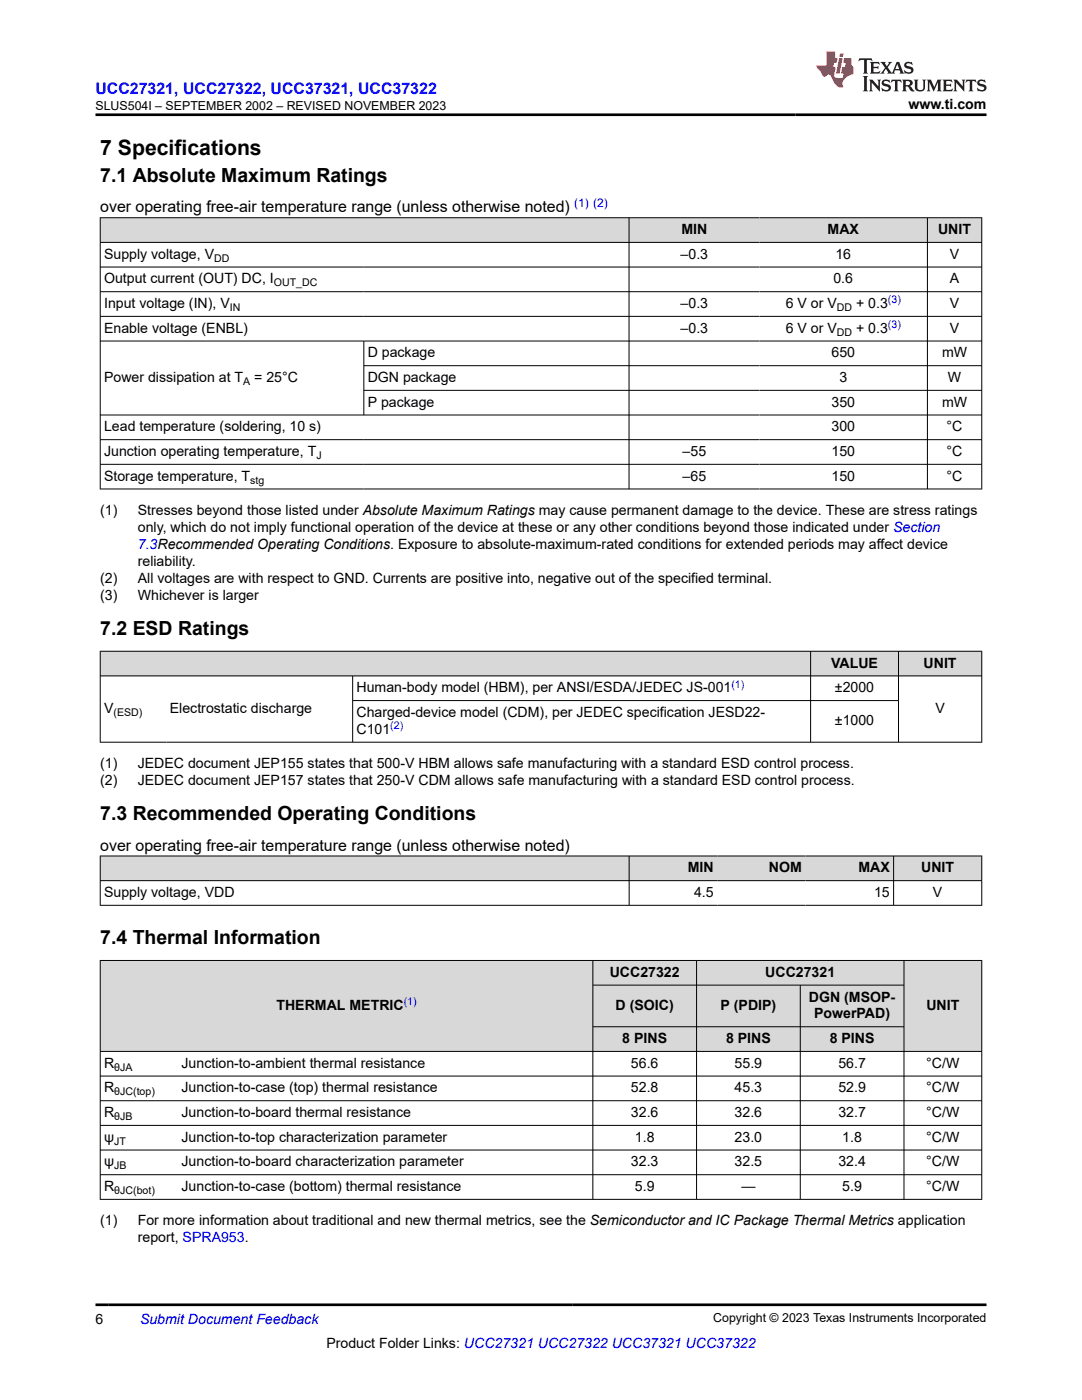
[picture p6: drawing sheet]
<svg xmlns="http://www.w3.org/2000/svg" width="216mm" height="279mm" viewBox="0 0 216 279" stroke-linecap="round" stroke-linejoin="round" font-family="sans-serif">
<defs><g id="words">
<text font-size="4.2" x="20" y="30.9">7 Specifications</text>
<g font-size="3.9">
<text x="20" y="36.3">7.1 Absolute Maximum Ratings</text>
<text x="20" y="126.6">7.2 ESD Ratings</text>
<text x="20" y="163.6">7.3 Recommended Operating Conditions</text>
<text x="20" y="188.4">7.4 Thermal Information</text>
</g>
<text font-size="3.2" fill="#00f" x="19" y="18.7">UCC27321, UCC27322, UCC37321, UCC37322</text>
<g font-size="3.2">
<text x="20" y="42.4">over operating free-air temperature range (unless otherwise noted)</text>
<text x="20" y="169.8">over operating free-air temperature range (unless otherwise noted)</text>
</g>
<g font-size="2.8">
<text x="181.3" y="21.8">www.ti.com</text>
<text x="136" y="46.7">MIN</text>
<text x="165.1" y="46.7">MAX</text>
<text x="187.2" y="46.7">UNIT</text>
<text x="20.8" y="51.6">Supply voltage, V</text>
<text x="135.8" y="51.6">–0.3</text>
<text x="166.7" y="51.6">16</text>
<text x="189.5" y="51.6">V</text>
<text x="20.8" y="56.6">Output current (OUT) DC, I</text>
<text x="166.3" y="56.6">0.6</text>
<text x="189.5" y="56.6">A</text>
<text x="20.8" y="61.5">Input voltage (IN), V</text>
<text x="135.8" y="61.5">–0.3</text>
<text x="156.8" y="61.5">6 V or V</text>
<text x="170.8" y="61.5">+ 0.3</text>
<text x="189.5" y="61.5">V</text>
<text x="20.8" y="66.4">Enable voltage (ENBL)</text>
<text x="73.4" y="71.3">D package</text>
<text x="135.8" y="66.4">–0.3</text>
<text x="156.8" y="66.4">6 V or V</text>
<text x="165.9" y="71.3">650</text>
<text x="170.8" y="66.4">+ 0.3</text>
<text x="188" y="71.3">mW</text>
<text x="189.5" y="66.4">V</text>
<text x="20.8" y="76.3">Power dissipation at T</text>
<text x="50.7" y="76.3">= 25°C</text>
<text x="73.4" y="76.3">DGN package</text>
<text x="167.5" y="76.3">3</text>
<text x="189.1" y="76.3">W</text>
<text x="73.4" y="81.2">P package</text>
<text x="165.9" y="81.2">350</text>
<text x="188" y="81.2">mW</text>
<text x="20.8" y="86.1">Lead temperature (soldering, 10 s)</text>
<text x="165.9" y="86.1">300</text>
<text x="188.9" y="86.1">°C</text>
<text x="20.8" y="91">Junction operating temperature, T</text>
<text x="20.8" y="95.9">Storage temperature, T</text>
<text x="136.2" y="91">–55</text>
<text x="136.2" y="95.9">–65</text>
<text x="165.9" y="91">150</text>
<text x="165.9" y="95.9">150</text>
<text x="188.9" y="91">°C</text>
<text x="188.9" y="95.9">°C</text>
<text x="20" y="102.7">(1)</text>
<text x="27.5" y="102.7">Stresses beyond those listed under Absolute Maximum Ratings may cause permanent damage to the device. These are stress ratings</text>
<text x="27.5" y="106.1">only, which do not imply functional operation of the device at these or any other conditions beyond those indicated under Section</text>
<text x="27.5" y="112.9">reliability.</text>
<text x="20" y="116.3">(2)</text>
<text x="20" y="119.7">(3)</text>
<text x="27.5" y="116.3">All voltages are with respect to GND. Currents are positive into, negative out of the specified terminal.</text>
<text x="27.5" y="119.7">Whichever is larger</text>
<text x="165.8" y="133.2">VALUE</text>
<text x="184.3" y="133.2">UNIT</text>
<text x="20.8" y="142.3">V</text>
<text x="33.9" y="142.3">Electrostatic discharge</text>
<text x="71.1" y="138.2">Human-body model (HBM), per ANSI/ESDA/JEDEC JS-001</text>
<text x="71.1" y="143.1">Charged-device model (CDM), per JEDEC specification JESD22-</text>
<text x="166.6" y="138.2">±2000</text>
<text x="186.7" y="142.3">V</text>
<text x="71.1" y="146.5">C101</text>
<text x="166.6" y="144.8">±1000</text>
<text x="20" y="153.3">(1)</text>
<text x="27.5" y="153.3">JEDEC document JEP155 states that 500-V HBM allows safe manufacturing with a standard ESD control process.</text>
<text x="20" y="156.7">(2)</text>
<text x="27.5" y="156.7">JEDEC document JEP157 states that 250-V CDM allows safe manufacturing with a standard ESD control process.</text>
<text x="20.8" y="179">Supply voltage, VDD</text>
<text x="137.3" y="174.1">MIN</text>
<text x="138.5" y="179">4.5</text>
<text x="153.4" y="174.1">NOM</text>
<text x="171.3" y="174.1">MAX</text>
<text x="174.4" y="179">15</text>
<text x="183.8" y="174.1">UNIT</text>
<text x="186.2" y="179">V</text>
<text x="121.7" y="195">UCC27322</text>
<text x="152.7" y="195">UCC27321</text>
<text x="55.2" y="201.6">THERMAL METRIC</text>
<text x="122.8" y="201.6">D (SOIC)</text>
<text x="143.8" y="201.6">P (PDIP)</text>
<text x="161.4" y="199.9">DGN (MSOP-</text>
<text x="162.5" y="203.3">PowerPAD)</text>
<text x="184.8" y="201.6">UNIT</text>
<text x="124.2" y="208.2">8 PINS</text>
<text x="144.9" y="208.2">8 PINS</text>
<text x="165.6" y="208.2">8 PINS</text>
<text x="20.8" y="213.1">R</text>
<text x="36.2" y="213.1">Junction-to-ambient thermal resistance</text>
<text x="125.9" y="213.1">56.6</text>
<text x="146.6" y="213.1">55.9</text>
<text x="167.3" y="213.1">56.7</text>
<text x="184.8" y="213.1">°C/W</text>
<text x="20.8" y="218">R</text>
<text x="36.2" y="218">Junction-to-case (top) thermal resistance</text>
<text x="125.9" y="218">52.8</text>
<text x="146.6" y="218">45.3</text>
<text x="167.3" y="218">52.9</text>
<text x="184.8" y="218">°C/W</text>
<text x="20.8" y="222.9">R</text>
<text x="20.8" y="227.9">ψ</text>
<text x="36.2" y="222.9">Junction-to-board thermal resistance</text>
<text x="36.2" y="227.9">Junction-to-top characterization parameter</text>
<text x="125.9" y="222.9">32.6</text>
<text x="126.7" y="227.9">1.8</text>
<text x="146.6" y="222.9">32.6</text>
<text x="146.6" y="227.9">23.0</text>
<text x="167.3" y="222.9">32.7</text>
<text x="168.1" y="227.9">1.8</text>
<text x="184.8" y="222.9">°C/W</text>
<text x="184.8" y="227.9">°C/W</text>
<text x="20.8" y="232.8">ψ</text>
<text x="36.2" y="232.8">Junction-to-board characterization parameter</text>
<text x="125.9" y="232.8">32.3</text>
<text x="146.6" y="232.8">32.5</text>
<text x="167.3" y="232.8">32.4</text>
<text x="184.8" y="232.8">°C/W</text>
<text x="20.8" y="237.7">R</text>
<text x="36.2" y="237.7">Junction-to-case (bottom) thermal resistance</text>
<text x="126.7" y="237.7">5.9</text>
<text x="147.9" y="237.7">—</text>
<text x="168.1" y="237.7">5.9</text>
<text x="184.8" y="237.7">°C/W</text>
<text x="20" y="244.5">(1)</text>
<text x="27.5" y="244.5">For more information about traditional and new thermal metrics, see the Semiconductor and IC Package Thermal Metrics application</text>
<text x="27.5" y="247.9">report, SPRA953.</text>
<text x="19" y="264.2">6</text>
<text x="65.1" y="269">Product Folder Links: UCC27321 UCC27322 UCC37321 UCC37322</text>
</g>
<g font-size="2.8" fill="#00f">
<text x="27.5" y="109.5">7.3Recommended Operating Conditions. Exposure to absolute-maximum-rated conditions for extended periods may affect device</text>
<text x="27.9" y="264.2">Submit Document Feedback</text>
</g>
<g font-size="2.5">
<text x="19" y="21.9">SLUS504I – SEPTEMBER 2002 – REVISED NOVEMBER 2023</text>
<text x="142.3" y="263.9">Copyright © 2023 Texas Instruments Incorporated</text>
</g>
<text font-size="2.4" fill="#00f" x="114.6" y="41.3">(1) (2)</text>
<g font-size="2.1">
<text x="42.7" y="52.2">DD</text>
<text x="54.6" y="57.1">OUT_DC</text>
<text x="45.9" y="62.1">IN</text>
<text x="167" y="62.1">DD</text>
<text x="167" y="67">DD</text>
<text x="48.5" y="76.8">A</text>
<text x="63.1" y="91.6">J</text>
<text x="49.9" y="96.5">stg</text>
<text x="22.6" y="142.9">(ESD)</text>
<text x="22.8" y="213.7">θJA</text>
<text x="22.8" y="218.6">θJC(top)</text>
<text x="22.8" y="223.5">θJB</text>
<text x="22.8" y="228.4">JT</text>
<text x="22.8" y="233.4">JB</text>
<text x="22.8" y="238.3">θJC(bot)</text>
</g>
<g font-size="2.1" fill="#00f">
<text x="177.2" y="60.6">(3)</text>
<text x="177.2" y="65.5">(3)</text>
<text x="146" y="137.2">(1)</text>
<text x="77.9" y="145.5">(2)</text>
<text x="80.6" y="200.6">(1)</text>
</g>
</g></defs>
<g fill="#d8d8d8">
<path d="M20 43.5h175.9v4.9h-175.9z" fill-rule="evenodd"/>
<path d="M20.1 43.5h105.4v4.8h-105.4z" fill-rule="evenodd"/>
<path d="M125.6 43.5h25.9v4.8h-25.9z" fill-rule="evenodd"/>
<path d="M151.5 43.5h33.5v4.8h-33.5z" fill-rule="evenodd"/>
<path d="M185.1 43.5h10.7v4.8h-10.7z" fill-rule="evenodd"/>
</g>
<g fill="none" stroke="#000" stroke-width=".2">
<path d="M19.9 43.5h176.1M19.9 48.4h176.1M19.9 53.3h176.1M19.9 58.2h176.1M20 43.4v54.2M125.5 43.4v54.2M185.1 43.4v54.2M195.9 43.4v54.2M19.9 63.1h176.1M19.9 68.1h176.1M72.6 68.1v14.8M72.6 73h123.4"/>
<path d="M72.6 77.9h123.4M19.9 82.8h176.1M19.9 87.7h176.1M19.9 92.7h176.1M19.9 97.6h176.1"/>
</g>
<g fill="#d8d8d8">
<path d="M20 130h175.9v4.9h-175.9z" fill-rule="evenodd"/>
<path d="M20.1 130h141.6v4.8h-141.6z" fill-rule="evenodd"/>
<path d="M161.8 130h17.4v4.8h-17.4z" fill-rule="evenodd"/>
<path d="M179.3 130h16.5v4.8h-16.5z" fill-rule="evenodd"/>
</g>
<path d="M19.9 130h176.1M19.9 134.9h176.1M20 129.9v18.3M70.4 134.9v13.3M70.4 139.8h108.9M161.7 129.9v18.3M179.3 129.9v18.3M195.9 129.9v18.3M19.9 148.1h176.1" fill="none" stroke="#000" stroke-width=".2"/>
<g fill="#d8d8d8">
<path d="M20 170.8h175.9v5h-175.9z" fill-rule="evenodd"/>
<path d="M20.1 170.9h105.4v4.8h-105.4z" fill-rule="evenodd"/>
<path d="M125.6 170.9h17.5v4.8h-17.5z" fill-rule="evenodd"/>
<path d="M143.1 170.9h17.6v4.8h-17.6z" fill-rule="evenodd"/>
<path d="M160.7 170.9h17.5v4.8h-17.5z" fill-rule="evenodd"/>
<path d="M178.4 170.9h17.4v4.8h-17.4z" fill-rule="evenodd"/>
</g>
<path d="M19.9 170.8h176.1M19.9 175.8h176.1M20 170.8v9.9M125.5 170.8v9.9M178.3 170.8v9.9M195.9 170.8v9.9M19.9 180.7h176.1" fill="none" stroke="#000" stroke-width=".2"/>
<g fill="#d8d8d8">
<path d="M20 191.7h175.9v4.9h-175.9z" fill-rule="evenodd"/>
<path d="M20.1 191.7h98.1v18.1h-98.1z" fill-rule="evenodd"/>
<path d="M118.4 191.7h20.5v4.8h-20.5z" fill-rule="evenodd"/>
<path d="M139.1 191.7h41.2v4.8h-41.2z" fill-rule="evenodd"/>
<path d="M180.4 191.7h15.4v18.1h-15.4z" fill-rule="evenodd"/>
<path d="M118.4 196.7h20.5v8.1h-20.5z" fill-rule="evenodd"/>
<path d="M139.1 196.7h20.5v8.1h-20.5z" fill-rule="evenodd"/>
<path d="M159.7 196.7h20.6v8.1h-20.6z" fill-rule="evenodd"/>
<path d="M118.4 205h20.5v4.8h-20.5z" fill-rule="evenodd"/>
<path d="M139.1 205h20.5v4.8h-20.5z" fill-rule="evenodd"/>
<path d="M159.7 205h20.6v4.8h-20.6z" fill-rule="evenodd"/>
</g>
<g fill="none" stroke="#000" stroke-width=".2">
<path d="M19.9 191.7h176.1M20 191.6v47.8M118.3 191.6v47.8M118.3 196.6h62.1M139 191.6v47.8M159.7 196.6v42.8M180.4 191.6v47.8M195.9 191.6v47.8M19.9 209.8h176.1M19.9 214.8h176.1M19.9 219.7h176.1M118.3 204.9h62.1"/>
<path d="M19.9 224.6h176.1M19.9 229.5h176.1M19.9 234.4h176.1M19.9 239.4h176.1"/>
</g>
<path d="M171.5 11.6l-.2 .6 .5-.2h.6v.1v2.2l-.2 .4h1l-.2-.4v-2.2v-.1h.5l.5 .2-.1-.6zM173.6 12.4l.2 .3v1.6l-.2 .4h1.9l.1-.6a1.08 1.08 0 0 1-1.3 .2v-.7h.6l.4 .2v-.7l-.4 .2h-.6v-.5l.2-.2a1 1 0 0 1 1 .3l-.1-.5zM175.7 12.4l.9 1.1-1 1.2h.9l-.2-.2 .5-.8 .4 .8-.2 .2h1.6l-.2-.2 .2-.5h.9l.1 .5-.1 .2h.9l-.2-.4-.8-1.9h-.5l-.9 2.1-.9-1.1 .9-1h-.8l.2 .2-.4 .6-.4-.6 .2-.2zM179 12.8l.4 1h-.7zM180.7 12.5a.65 .65 0 0 0-.2 .7 .65 .65 0 0 0 .6 .5l.6 .1 .1 .3a.79 .79 0 0 1-.7 .4 .79 .79 0 0 1-.7-.5l.1 .7 .2-.1a.93 .93 0 0 0 1.1 0 .93 .93 0 0 0 .4-.9 1.46 1.46 0 0 0-1.2-.6l-.1-.3a1.09 1.09 0 0 1 1.2 .2l-.2-.6-.1 .1-.5-.2zM172.2 15.2l.2 .4v2.2l-.2 .4h1l-.2-.4v-2.2l.2-.4zM173.4 15.9l.2 .4v1.5l-.2 .4h.8l-.3-.4 .1-1.3 1.6 1.8v-2l.2-.4h-.7l.1 .2 .1 1.1-1.2-1.3zM176.2 16a.65 .65 0 0 0-.2 .8 .65 .65 0 0 0 .6 .4l.6 .2 .1 .2a.79 .79 0 0 1-.7 .4 .79 .79 0 0 1-.7-.5l.1 .7 .2-.1a.93 .93 0 0 0 1.1 .1 .93 .93 0 0 0 .4-1 1.46 1.46 0 0 0-1.2-.5l-.1-.4a1.09 1.09 0 0 1 1.2 .2l-.1-.6-.2 .1-.5-.1zM177.9 15.9l-.1 .6a.63 .63 0 0 1 .8-.3v1.6l-.3 .4h1l-.2-.4v-1.6a.66 .66 0 0 1 .8 .3l-.1-.6zM180 15.9l.2 .4v1.5l-.2 .4h1l-.2-.2-.1-.7h.5l.1 .2a.79 .79 0 0 0 1.2 .6l-1-.9a.61 .61 0 0 0 .6-.6 .61 .61 0 0 0-.5-.7zM180.8 16.2h.1a.47 .47 0 0 1 .5 .1 .47 .47 0 0 1 .1 .5l-.1 .1-.7 .1zM182.3 15.9l.2 .2a2.27 2.27 0 0 0 .4 2 1.04 1.04 0 0 0 1.7-.7v-1.3l.2-.2h-.8l.2 .4v1.1a.6 .6 0 0 1-.6 .6 .6 .6 0 0 1-.6-.6v-1.1l.3-.4zM184.9 15.9l.2 .4v1.5l-.2 .4h.8l-.3-.4v-1.4l.9 1.9 .9-1.9v1.4l-.3 .4h1l-.2-.4v-1.5l.2-.4h-.8l-.7 1.5-.6-1.5zM188.1 15.9l.2 .4v1.5l-.2 .4h1.9l.1-.6a1.09 1.09 0 0 1-1.3 .2v-.7h.6l.4 .2v-.6l-.4 .2h-.6v-.6l.2-.1a1.01 1.01 0 0 1 1 .3l-.1-.6zM190.2 15.9l.3 .4v1.5l-.3 .4h.8l-.2-.4v-1.3l1.6 1.8v-2l.2-.4h-.7l.2 .2v1.1l-1.2-1.3zM192.8 15.9l-.1 .6a.63 .63 0 0 1 .8-.3v1.6l-.3 .4h1l-.2-.4v-1.6a.66 .66 0 0 1 .8 .3l-.1-.6zM195.2 16a.65 .65 0 0 0-.2 .8 .65 .65 0 0 0 .6 .4l.6 .2 .2 .2a.79 .79 0 0 1-.7 .4 .79 .79 0 0 1-.7-.5l.1 .7 .2-.1a.93 .93 0 0 0 1 .1 .93 .93 0 0 0 .5-1 1.46 1.46 0 0 0-1.3-.5v-.4a1.09 1.09 0 0 1 1.2 .2l-.2-.6-.2 .1-.5-.1z" fill="#231f20"/>
<path d="M164.9 10.3v2.7h-2l.1 .4 .8 1a.95 .95 0 0 0 1 .9 .59 .59 0 0 1 .5-.4 .59 .59 0 0 1 .5 .3l.4 .8a1.59 1.59 0 0 0 2.1 1.4 1.61 1.61 0 0 1 1-2.3l1-.3-.1-1.5a1.59 1.59 0 0 1-.3-1.7h-1.5l-.2 .9h.6l-.2 .9h-.5l-.2 .9v.3l.4 .1-.1 .9h-.7a.73 .73 0 0 1-1-.7l.3-1.5h-.5l.1-.9h.5l.2-.9h-.5v-1.3zM167.4 11.6l-.6 3.1h.7l.6-3.1zM167.6 10.7l-.1 .6h.7l.1-.6z" fill="#ed1c24"/>
<path d="M19 22.9h177.8M19 260.4h177.8" fill="none" stroke="#000" stroke-width=".53"/>
<use href="#words"/>
</svg>
